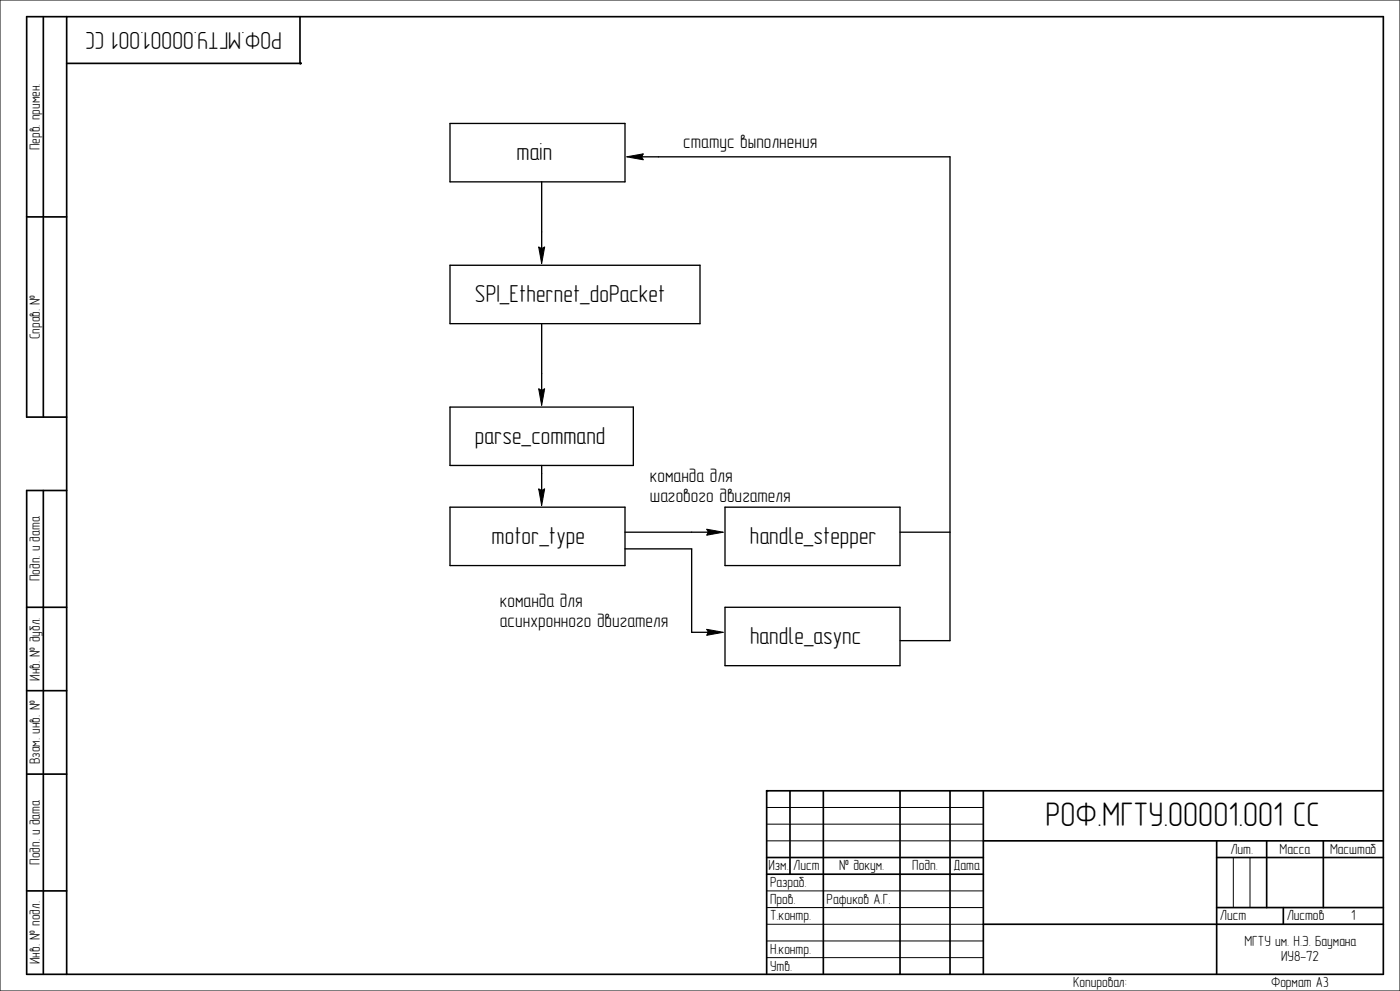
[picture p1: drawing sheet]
<svg xmlns="http://www.w3.org/2000/svg" width="420mm" height="297mm" viewBox="0 0 420 297" stroke-linecap="round" stroke-linejoin="round" font-family="sans-serif">
<defs><g id="words">
<text font-size="10.2" x="313.7" y="247.6">РОФ.МГТУ.00001.001 СС</text>
<g font-size="7.3">
<text x="84.6" y="9.7" transform="rotate(-180 84.6 9.7)">РОФ.МГТУ.00001.001 СС</text>
<text x="155" y="48.1">main</text>
<text x="142.5" y="90.6">SPI_Ethernet_doPacket</text>
<text x="142.5" y="133.1">parse_command</text>
<text x="147.5" y="163.1">motor_type</text>
<text x="225" y="163.1">handle_stepper</text>
<text x="225" y="193.1">handle_async</text>
</g>
<g font-size="5.8">
<text x="205" y="44.3">статус выполнения</text>
<text x="195" y="144.3">команда для</text>
<text x="195" y="150.5">шагового двигателя</text>
<text x="150" y="181.8">команда для</text>
<text x="150" y="187.9">асинхронного двигателя</text>
</g>
<g font-size="4.4">
<text x="11.9" y="45" transform="rotate(-90 11.9 45)">Перв. примен.</text>
<text x="11.9" y="101.7" transform="rotate(-90 11.9 101.7)">Справ. №</text>
<text x="11.9" y="174.2" transform="rotate(-90 11.9 174.2)">Подп. и дата</text>
<text x="11.9" y="204" transform="rotate(-90 11.9 204)">Инв. № дубл.</text>
<text x="11.9" y="229" transform="rotate(-90 11.9 229)">Взам. инв. №</text>
<text x="369.1" y="255.9">Лит.</text>
<text x="383.9" y="255.9">Масса</text>
<text x="399" y="255.9">Масштаб</text>
<text x="11.9" y="259.2" transform="rotate(-90 11.9 259.2)">Подп. и дата</text>
<text x="230.5" y="260.9">Изм. Лист</text>
<text x="251.7" y="260.9">№ докум.</text>
<text x="273.7" y="260.9">Подп.</text>
<text x="286" y="260.9">Дата</text>
<text x="231" y="265.9">Разраб.</text>
<text x="231" y="270.8">Пров.</text>
<text x="231" y="275.8">Т.контр.</text>
<text x="248" y="270.8">Рафиков А.Г.</text>
<text x="366" y="275.8">Лист</text>
<text x="386" y="275.8">Листов</text>
<text x="405.3" y="275.8">1</text>
<text x="231" y="285.8">Н.контр.</text>
<text x="373.3" y="283.5">МГТУ им. Н.Э. Баумана</text>
<text x="11.9" y="289" transform="rotate(-90 11.9 289)">Инв. № подл.</text>
<text x="231" y="290.9">Утв.</text>
<text x="384.3" y="288.2">ИУ8-72</text>
<text x="321.9" y="295.9">Копировал:</text>
<text x="381.3" y="295.9">Формат А3</text>
</g>
</g></defs>
<path d="M0 0h420v297h-420zM230 242h65M230 247h65M230 252h65M370 257v15M375 257v15M230 267h65M230 272h65M230 277h65M230 282h65M230 287h65" fill="none" stroke="#000" stroke-width=".3"/>
<g fill="none" stroke="#000" stroke-width=".5">
<path d="M13 5v120M20 5v287M90 5v14h-70M8 65h12M20 125h-12v-120h407v287h-407v-145h12M13 147v145M8 182h12M8 207h12M8 232h12M237 237v25M247 237v55M270 237v55"/>
<path d="M285 237v55M295 237v55M415 237h-185v55M230 257h65M295 252h120M365 257h50M365 252v40M380 252v20M397 252v20M8 267h12M230 262h65M295 277h120"/>
<path d="M365 272h50M385 272v5"/>
</g>
<g fill="#000">
<circle cx="90" cy="19" r=".25"/>
<circle cx="230" cy="237" r=".25"/>
</g>
<g fill="none" stroke="#000" stroke-width=".4">
<path d="M135 37h52.5v17.5h-52.5zM162.5 54.5v20M192.5 47h92.5v145h-15M135 79.5h75v17.5h-75zM162.5 97v20M135 122h55v17.5h-55zM162.5 139.5v7.5M135 152h52.5v17.5h-52.5zM187.5 159.5h25M217.5 152h52.5v17.5h-52.5zM270 159.5h15M187.5 164.5h20v25h5"/>
<path d="M217.5 182h52.5v17.5h-52.5z"/>
</g>
<g fill="#000" stroke="#000" stroke-width=".3">
<path d="M188 47l5-.9-.5 .9 .5 .9z" fill-rule="evenodd"/>
<path d="M161.6 74l.9 .5 .9-.5-.9 5z" fill-rule="evenodd"/>
<path d="M161.6 116.5l.9 .5 .9-.5-.9 5z" fill-rule="evenodd"/>
<path d="M161.6 146.5l.9 .5 .9-.5-.9 5z" fill-rule="evenodd"/>
<path d="M212 158.6l5 .9-5 .9 .5-.9z" fill-rule="evenodd"/>
<path d="M212 188.6l5 .9-5 .9 .5-.9z" fill-rule="evenodd"/>
</g>
<use href="#words"/>
</svg>
